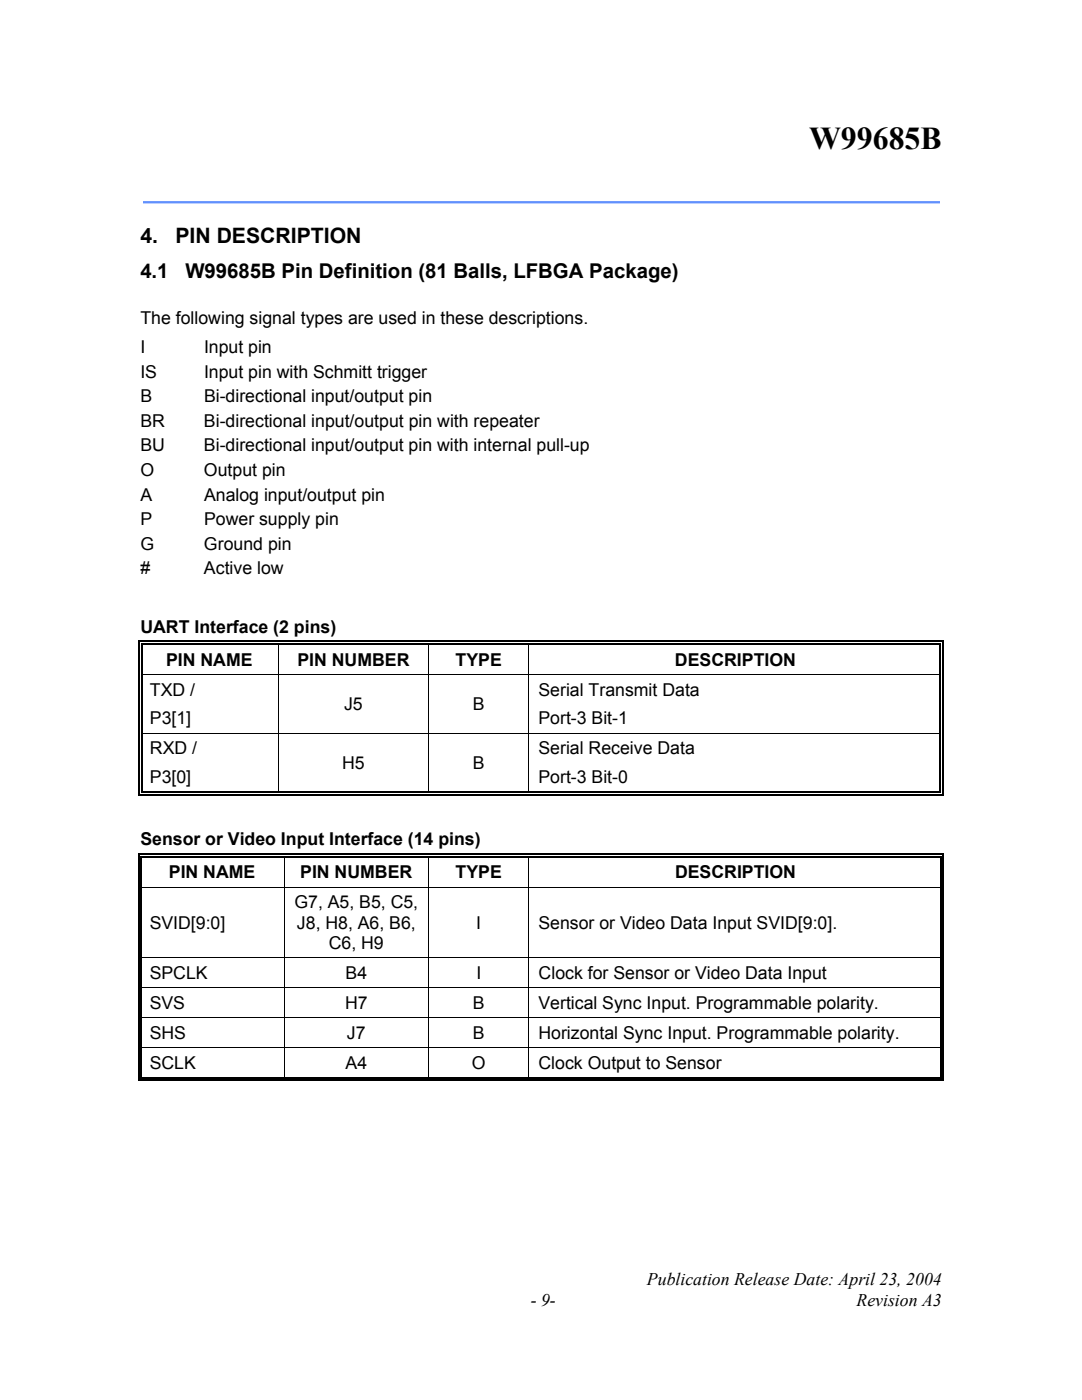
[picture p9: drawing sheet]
<svg xmlns="http://www.w3.org/2000/svg" width="216mm" height="279mm" viewBox="0 0 216 279" stroke-linecap="round" stroke-linejoin="round" font-family="sans-serif">
<defs><g id="words">
<text font-size="6.3" x="161.5" y="29.8">W99685B</text>
<g font-size="4.2">
<text x="28" y="48.5">4.</text>
<text x="35" y="48.5">PIN DESCRIPTION</text>
</g>
<g font-size="4.1">
<text x="28" y="55.5">4.1</text>
<text x="37" y="55.5">W99685B Pin Definition (81 Balls, LFBGA Package)</text>
</g>
<g font-size="3.5">
<text x="28" y="64.7">The following signal types are used in these descriptions.</text>
<text x="28" y="70.4">I</text>
<text x="40.7" y="70.4">Input pin</text>
<text x="28" y="75.4">IS</text>
<text x="40.7" y="75.4">Input pin with Schmitt trigger</text>
<text x="28" y="80.3">B</text>
<text x="40.7" y="80.3">Bi-directional input/output pin</text>
<text x="28" y="85.2">BR</text>
<text x="40.7" y="85.2">Bi-directional input/output pin with repeater</text>
<text x="28" y="90.1">BU</text>
<text x="28" y="95">O</text>
<text x="40.7" y="90.1">Bi-directional input/output pin with internal pull-up</text>
<text x="40.7" y="95">Output pin</text>
<text x="28" y="99.9">A</text>
<text x="40.7" y="99.9">Analog input/output pin</text>
<text x="28" y="104.8">P</text>
<text x="40.7" y="104.8">Power supply pin</text>
<text x="28" y="109.7">G</text>
<text x="40.7" y="109.7">Ground pin</text>
<text x="28" y="114.6">#</text>
<text x="40.7" y="114.6">Active low</text>
<text x="28" y="126.2">UART Interface (2 pins)</text>
<text x="33.1" y="132.9">PIN NAME</text>
<text x="59.3" y="132.9">PIN NUMBER</text>
<text x="90.9" y="132.9">TYPE</text>
<text x="134.7" y="132.9">DESCRIPTION</text>
<text x="29.9" y="138.8">TXD /</text>
<text x="68.6" y="141.7">J5</text>
<text x="94.4" y="141.7">B</text>
<text x="107.4" y="138.8">Serial Transmit Data</text>
<text x="29.9" y="144.6">P3[1]</text>
<text x="107.4" y="144.6">Port-3 Bit-1</text>
<text x="29.9" y="150.5">RXD /</text>
<text x="68.3" y="153.4">H5</text>
<text x="94.3" y="153.4">B</text>
<text x="107.4" y="150.5">Serial Receive Data</text>
<text x="29.9" y="156.3">P3[0]</text>
<text x="107.4" y="156.3">Port-3 Bit-0</text>
<text x="28" y="168.7">Sensor or Video Input Interface (14 pins)</text>
<text x="33.7" y="175.3">PIN NAME</text>
<text x="59.9" y="175.3">PIN NUMBER</text>
<text x="90.9" y="175.3">TYPE</text>
<text x="134.7" y="175.3">DESCRIPTION</text>
<text x="29.9" y="185.3">SVID[9:0]</text>
<text x="58.8" y="181.3">G7, A5, B5, C5,</text>
<text x="59.2" y="185.3">J8, H8, A6, B6,</text>
<text x="95" y="185.3">I</text>
<text x="107.4" y="185.3">Sensor or Video Data Input SVID[9:0].</text>
<text x="65.6" y="189.4">C6, H9</text>
<text x="29.9" y="195.4">SPCLK</text>
<text x="69" y="195.4">B4</text>
<text x="95.1" y="195.4">I</text>
<text x="107.5" y="195.4">Clock for Sensor or Video Data Input</text>
<text x="29.9" y="201.3">SVS</text>
<text x="68.9" y="201.3">H7</text>
<text x="94.4" y="201.3">B</text>
<text x="107.4" y="201.3">Vertical Sync Input. Programmable polarity.</text>
<text x="29.9" y="207.3">SHS</text>
<text x="69.2" y="207.3">J7</text>
<text x="94.4" y="207.3">B</text>
<text x="107.4" y="207.3">Horizontal Sync Input. Programmable polarity.</text>
<text x="29.9" y="213.3">SCLK</text>
<text x="68.9" y="213.3">A4</text>
<text x="94.2" y="213.3">O</text>
<text x="107.5" y="213.3">Clock Output to Sensor</text>
<text x="129.1" y="256.5">Publication Release Date: April 23, 2004</text>
<text x="105.9" y="260.6">- 9-</text>
<text x="170.9" y="260.6">Revision A3</text>
</g>
</g></defs>
<path d="M28.5 40.4h159.1" fill="none" stroke="#6190fd" stroke-width=".46"/>
<g fill="#000">
<path d="M27.6 127.8h.3v.9h-.3zM27.6 127.8h.8v.3h-.8zM27.6 134.5h.3v.2h-.3zM28.1 128.4h.3v.3h-.3zM28.1 128.4h.3v.2h-.3zM28.1 134.5h.3v.2h-.3zM55.4 128.6l.2 .1zM55.4 127.8h.8v.3h-.8zM55.4 128.4h.8v.2h-.8zM85.4 128.6l.2 .1zM85.4 127.8h.8v.3h-.8zM85.4 128.4h.8v.2h-.8z"/>
<path d="M105.5 128.6l.1 .1zM105.5 127.8h.7v.3h-.7zM105.5 128.4h.7v.2h-.7zM187.5 127.8h.8v.3h-.8zM187.5 128.4h.3v.3h-.3zM187.5 128.4h.3v.2h-.3zM187.5 134.5h.3v.2h-.3zM188 127.8h.3v.9h-.3zM188 134.5h.3v.2h-.3zM27.6 146.2h.3v.2h-.3zM27.6 158.5h.8v.2h-.8zM28.1 146.2h.3v.2h-.3z"/>
<path d="M28.1 158h.3v.2h-.3zM55.4 158h.8v.2h-.8zM85.4 158h.8v.2h-.8zM105.5 158h.7v.2h-.7zM187.5 146.2h.3v.2h-.3zM187.5 158.5h.8v.2h-.8zM187.5 158h.3v.2h-.3zM188 146.2h.3v.2h-.3zM188 158h.3v.7h-.3zM27.6 170.3h.2v.8h-.2zM27.6 170.3h.7v.3h-.7zM27.6 177h.2v.1h-.2z"/>
<path d="M28.1 170.8h.2v.3h-.2zM28.1 177h.2v.1h-.2zM56.6 171.1h.2zM56.6 170.3h.8v.3h-.8zM56.6 170.8h.8v.3h-.8zM85.4 171.1h.2zM85.4 170.3h.8v.3h-.8zM85.4 170.8h.8v.3h-.8zM105.5 171.1h.1zM105.5 170.3h.7v.3h-.7zM105.5 170.8h.7v.3h-.7zM187.6 170.3h.8v.3h-.8z"/>
<path d="M187.6 170.8h.3v.3h-.3zM187.6 177h.3v.1h-.3zM188.1 170.3h.3v.8h-.3zM188.1 177h.3v.1h-.3zM27.6 191.1h.2v.1h-.2zM27.6 197h.2v.2h-.2zM28.1 191.1h.2v.1h-.2zM28.1 197h.2v.2h-.2zM187.6 191.1h.3v.1h-.3zM187.6 197h.3v.2h-.3zM188.1 191.1h.3v.1h-.3zM188.1 197h.3v.2h-.3z"/>
<path d="M27.6 203h.2v.2h-.2zM27.6 209h.2v.1h-.2zM27.6 215.5h.7v.2h-.7zM28.1 203h.2v.2h-.2zM28.1 209h.2v.1h-.2zM28.1 214.9h.2v.3h-.2zM56.6 214.9h.8v.3h-.8zM85.4 214.9h.8v.3h-.8zM105.5 214.9h.7v.3h-.7zM187.6 203h.3v.2h-.3zM187.6 209h.3v.1h-.3zM187.6 215.5h.8v.2h-.8z"/>
<path d="M187.6 214.9h.3v.3h-.3zM188.1 203h.3v.2h-.3zM188.1 209h.3v.1h-.3zM188.1 214.9h.3v.8h-.3z"/>
</g>
<g fill="none" stroke="#000" stroke-width=".25">
<path d="M27.7 128.7v5.8M27.7 134.7v11.5M28.3 128.7v5.8M28.3 134.7v11.5M28.4 128h27M28.4 128.5h27M56.2 128h29.2M56.2 128.5h29.2M86.2 128h19.3M86.2 128.5h19.3M106.2 128h81.3M106.2 128.5h81.3"/>
<path d="M187.7 128.7v5.8M187.7 134.7v11.5M188.2 128.7v5.8M188.2 134.7v11.5M27.7 146.4v12.3M28.3 146.4v11.6M28.4 158.6h159.1M28.4 158.1h27M56.2 158.1h29.2M86.2 158.1h19.3M106.2 158.1h81.3M187.7 146.4v11.6"/>
<path d="M188.2 146.4v11.6M27.7 171.1v5.9M27.7 177.1v14M28.2 171.1v5.9M28.2 177.1v14M28.3 170.4h28.3M28.3 170.9h28.3M57.4 170.4h28M57.4 170.9h28M86.2 170.4h19.3M86.2 170.9h19.3M106.2 170.4h81.4"/>
<path d="M106.2 170.9h81.4M187.7 171.1v5.9M187.7 177.1v14M188.2 171.1v5.9M188.2 177.1v14M27.7 191.2v5.8M27.7 197.2v5.8M28.2 191.2v5.8M28.2 197.2v5.8M187.7 191.2v5.8M187.7 197.2v5.8M188.2 191.2v5.8"/>
<path d="M188.2 197.2v5.8M27.7 203.2v5.8M27.7 209.1v6.6M28.2 203.2v5.8M28.2 209.1v5.8M28.3 215.6h159.3M28.3 215.1h28.3M57.4 215.1h28M86.2 215.1h19.3M106.2 215.1h81.4M187.7 203.2v5.8M187.7 209.1v5.8"/>
<path d="M188.2 203.2v5.8M188.2 209.1v5.8"/>
</g>
<g fill="none" stroke="#000" stroke-width=".2">
<path d="M28.4 134.6h159.1M55.5 128.7v5.8M55.5 134.7v11.5M85.5 128.7v5.8M85.5 134.7v11.5M105.5 128.7v5.8M105.5 134.7v11.5M28.4 146.3h159.1M55.5 146.4v11.6M85.5 146.4v11.6M105.5 146.4v11.6M28.3 177.1h159.3"/>
<path d="M56.7 171.1v5.9M56.7 177.1v14M85.5 171.1v5.9M85.5 177.1v14M105.5 171.1v5.9M105.5 177.1v14M28.3 191.2h159.3M28.3 197.1h159.3M56.7 191.2v5.8M56.7 197.2v5.8M85.5 191.2v5.8M85.5 197.2v5.8"/>
<path d="M105.5 191.2v5.8M105.5 197.2v5.8M28.3 203.1h159.3M28.3 209.1h159.3M56.7 203.2v5.8M56.7 209.1v5.8M85.5 203.2v5.8M85.5 209.1v5.8M105.5 203.2v5.8M105.5 209.1v5.8"/>
</g>
<use href="#words"/>
</svg>
